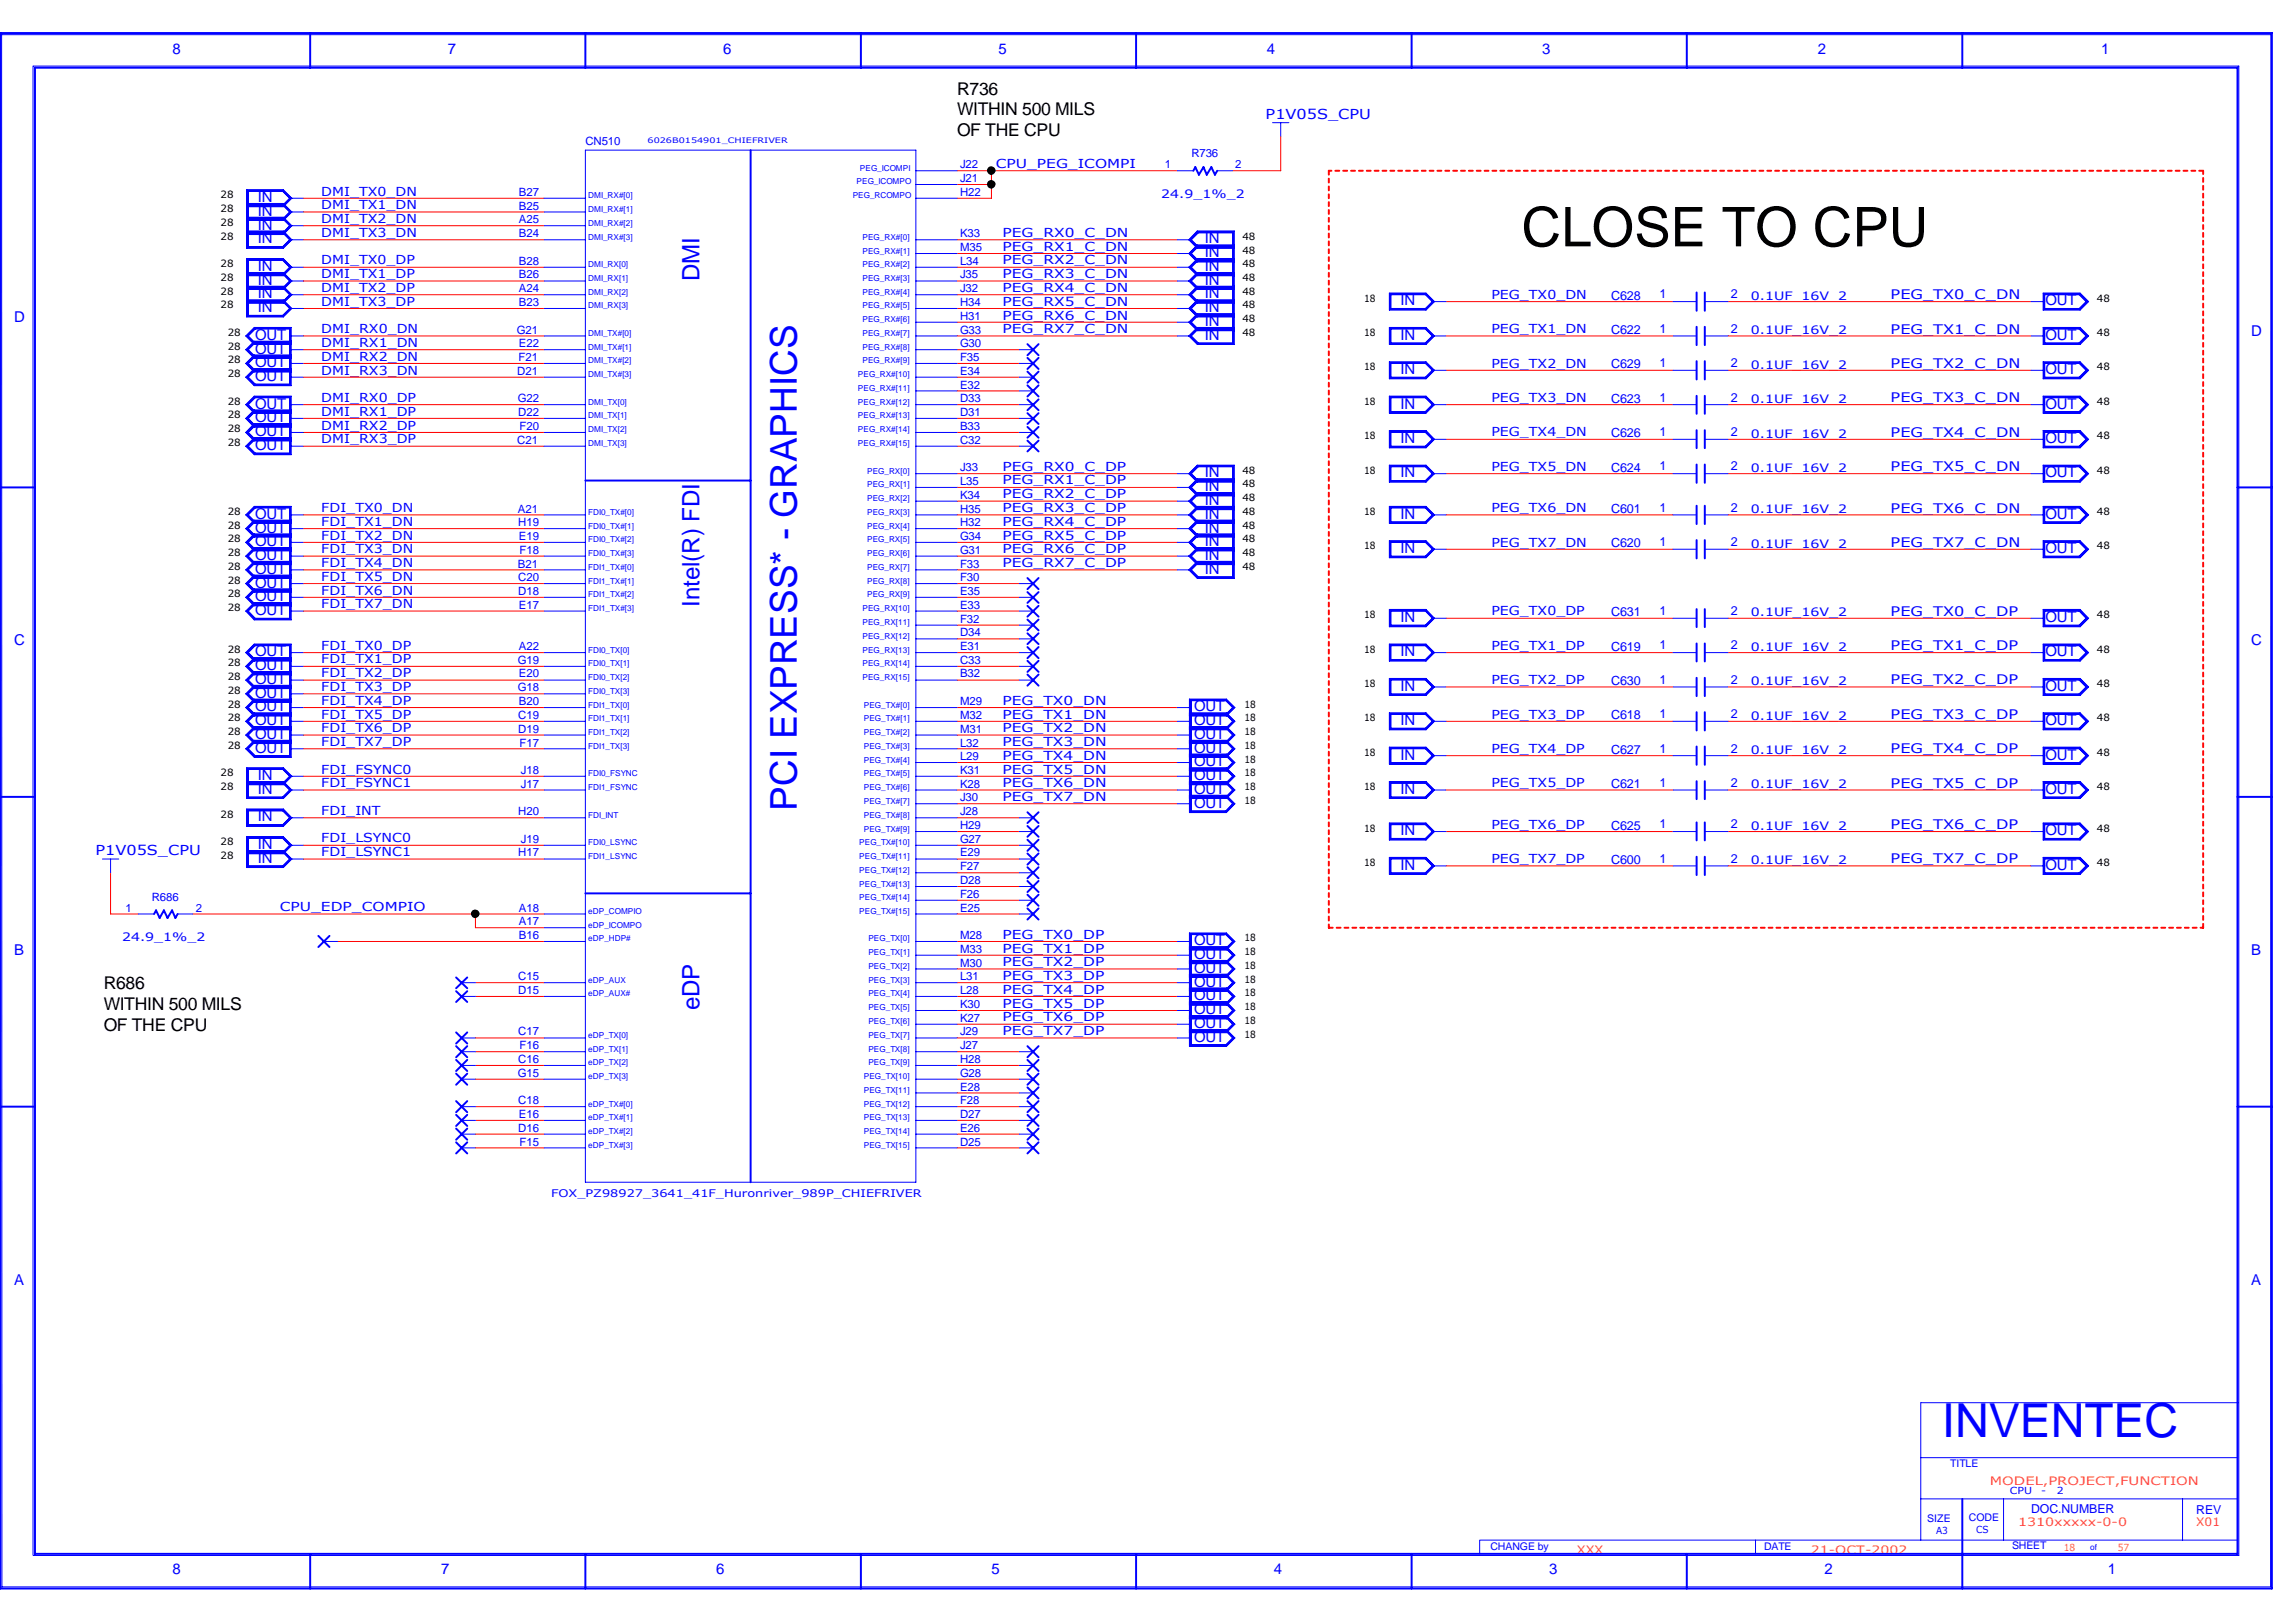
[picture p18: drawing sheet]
<svg xmlns="http://www.w3.org/2000/svg" width="297mm" height="210mm" viewBox="0 0 297 210" stroke-linecap="round" stroke-linejoin="round" font-family="sans-serif">
<defs><g id="words">
<text font-size="7.1" x="196.8" y="31.9">CLOSE TO CPU</text>
<text font-size="6.1" fill="#00f" x="251.2" y="186">INVENTEC</text>
<text font-size="4.8" fill="#00f" x="103.1" y="104.9" transform="rotate(-90 103.1 104.9)">PCI EXPRESS* - GRAPHICS</text>
<g font-size="3.1" fill="#00f">
<text x="90.5" y="36.4" transform="rotate(-90 90.5 36.4)">DMI</text>
<text x="90.5" y="78.5" transform="rotate(-90 90.5 78.5)">Intel(R) FDI</text>
<text x="90.5" y="130.8" transform="rotate(-90 90.5 130.8)">eDP</text>
</g>
<g font-size="2.3">
<text x="123.8" y="17.6">OF THE CPU</text>
<text x="123.8" y="14.9">WITHIN 500 MILS</text>
<text x="123.8" y="12.3">R736</text>
<text x="13.4" y="128">R686</text>
<text x="13.4" y="130.7">WITHIN 500 MILS</text>
<text x="13.4" y="133.4">OF THE CPU</text>
</g>
<g font-size="1.9" fill="#00f">
<text x="22.3" y="6.9">8</text>
<text x="58" y="6.9">7</text>
<text x="93.6" y="6.9">6</text>
<text x="129.2" y="6.9">5</text>
<text x="163.9" y="6.9">4</text>
<text x="199.5" y="6.9">3</text>
<text x="235.2" y="6.9">2</text>
<text x="271.8" y="6.9">1</text>
<text x="33.4" y="29.7">IN</text>
<text x="33.4" y="27.9">IN</text>
<text x="33.4" y="26.2">IN</text>
<text x="33.4" y="35.1">IN</text>
<text x="33.4" y="31.5">IN</text>
<text x="155.9" y="35.1">IN</text>
<text x="155.9" y="33.3">IN</text>
<text x="155.9" y="31.5">IN</text>
<text x="1.8" y="41.7">D</text>
<text x="33.4" y="36.8">IN</text>
<text x="33.4" y="40.4">IN</text>
<text x="33.4" y="38.6">IN</text>
<text x="155.9" y="36.8">IN</text>
<text x="155.9" y="38.6">IN</text>
<text x="155.9" y="40.4">IN</text>
<text x="181.2" y="39.5">IN</text>
<text x="264.6" y="39.5">OUT</text>
<text x="33" y="47.5">OUT</text>
<text x="33" y="45.8">OUT</text>
<text x="33" y="44">OUT</text>
<text x="155.9" y="42.2">IN</text>
<text x="155.9" y="44">IN</text>
<text x="181.2" y="44">IN</text>
<text x="264.6" y="44">OUT</text>
<text x="291.2" y="43.4">D</text>
<text x="33" y="52.9">OUT</text>
<text x="33" y="49.3">OUT</text>
<text x="181.2" y="48.4">IN</text>
<text x="181.2" y="52.9">IN</text>
<text x="264.6" y="48.4">OUT</text>
<text x="264.6" y="52.9">OUT</text>
<text x="33" y="58.2">OUT</text>
<text x="33" y="56.4">OUT</text>
<text x="33" y="54.7">OUT</text>
<text x="181.2" y="57.3">IN</text>
<text x="264.6" y="57.3">OUT</text>
<text x="155.9" y="61.8">IN</text>
<text x="155.9" y="63.5">IN</text>
<text x="155.9" y="65.4">IN</text>
<text x="181.2" y="61.8">IN</text>
<text x="264.6" y="61.8">OUT</text>
<text x="33" y="70.7">OUT</text>
<text x="33" y="68.9">OUT</text>
<text x="33" y="67.1">OUT</text>
<text x="155.9" y="70.7">IN</text>
<text x="155.9" y="68.9">IN</text>
<text x="155.9" y="67.1">IN</text>
<text x="181.2" y="67.1">IN</text>
<text x="181.2" y="71.6">IN</text>
<text x="264.6" y="67.1">OUT</text>
<text x="264.6" y="71.6">OUT</text>
<text x="33" y="74.3">OUT</text>
<text x="33" y="72.5">OUT</text>
<text x="33" y="77.8">OUT</text>
<text x="33" y="76">OUT</text>
<text x="155.9" y="74.3">IN</text>
<text x="155.9" y="72.5">IN</text>
<text x="1.8" y="83.5">C</text>
<text x="33" y="79.6">OUT</text>
<text x="181.2" y="80.5">IN</text>
<text x="264.6" y="80.5">OUT</text>
<text x="291.2" y="83.5">C</text>
<text x="33" y="88.5">OUT</text>
<text x="33" y="86.7">OUT</text>
<text x="33" y="84.9">OUT</text>
<text x="181.2" y="84.9">IN</text>
<text x="181.2" y="89.4">IN</text>
<text x="264.6" y="84.9">OUT</text>
<text x="264.6" y="89.4">OUT</text>
<text x="33" y="95.6">OUT</text>
<text x="33" y="93.9">OUT</text>
<text x="33" y="92.1">OUT</text>
<text x="33" y="90.3">OUT</text>
<text x="154.5" y="95.6">OUT</text>
<text x="154.5" y="93.9">OUT</text>
<text x="154.5" y="92.1">OUT</text>
<text x="181.2" y="93.9">IN</text>
<text x="264.6" y="93.9">OUT</text>
<text x="33" y="97.4">OUT</text>
<text x="33.4" y="101">IN</text>
<text x="154.5" y="99.2">OUT</text>
<text x="154.5" y="101">OUT</text>
<text x="154.5" y="97.4">OUT</text>
<text x="181.2" y="98.3">IN</text>
<text x="264.6" y="98.3">OUT</text>
<text x="33.4" y="106.3">IN</text>
<text x="33.4" y="102.7">IN</text>
<text x="154.5" y="102.7">OUT</text>
<text x="154.5" y="104.5">OUT</text>
<text x="181.2" y="102.7">IN</text>
<text x="264.6" y="102.7">OUT</text>
<text x="33.4" y="111.6">IN</text>
<text x="33.4" y="109.9">IN</text>
<text x="181.2" y="108.1">IN</text>
<text x="181.2" y="112.5">IN</text>
<text x="264.6" y="108.1">OUT</text>
<text x="264.6" y="112.5">OUT</text>
<text x="1.8" y="123.6">B</text>
<text x="154.5" y="125.9">OUT</text>
<text x="154.5" y="124.1">OUT</text>
<text x="154.5" y="122.3">OUT</text>
<text x="291.2" y="123.6">B</text>
<text x="154.5" y="131.2">OUT</text>
<text x="154.5" y="129.5">OUT</text>
<text x="154.5" y="127.7">OUT</text>
<text x="154.5" y="133">OUT</text>
<text x="154.5" y="134.8">OUT</text>
<text x="1.8" y="166.3">A</text>
<text x="291.2" y="166.3">A</text>
<text x="22.3" y="203.7">8</text>
<text x="57.1" y="203.7">7</text>
<text x="92.7" y="203.7">6</text>
<text x="128.3" y="203.7">5</text>
<text x="164.8" y="203.7">4</text>
<text x="200.4" y="203.7">3</text>
<text x="236" y="203.7">2</text>
<text x="272.7" y="203.7">1</text>
</g>
<g font-size="1.8" fill="#00f">
<text x="163.7" y="15.4">P1V05S_CPU</text>
<text x="12.4" y="110.7">P1V05S_CPU</text>
</g>
<g font-size="1.7" fill="#00f">
<text x="244.6" y="38.7">PEG_TX0_C_DN</text>
<text x="244.6" y="47.6">PEG_TX2_C_DN</text>
<text x="244.6" y="43.2">PEG_TX1_C_DN</text>
<text x="244.6" y="52.1">PEG_TX3_C_DN</text>
<text x="244.6" y="56.5">PEG_TX4_C_DN</text>
<text x="244.6" y="61">PEG_TX5_C_DN</text>
<text x="244.6" y="70.8">PEG_TX7_C_DN</text>
<text x="244.6" y="66.3">PEG_TX6_C_DN</text>
<text x="244.6" y="79.7">PEG_TX0_C_DP</text>
<text x="244.6" y="88.6">PEG_TX2_C_DP</text>
<text x="244.6" y="84.1">PEG_TX1_C_DP</text>
<text x="244.6" y="93">PEG_TX3_C_DP</text>
<text x="244.6" y="101.9">PEG_TX5_C_DP</text>
<text x="244.6" y="97.5">PEG_TX4_C_DP</text>
<text x="244.6" y="107.3">PEG_TX6_C_DP</text>
<text x="244.6" y="111.7">PEG_TX7_C_DP</text>
</g>
<g font-size="1.6" fill="#00f">
<text x="128.8" y="21.8">CPU_PEG_ICOMPI</text>
<text x="41.6" y="28.9">DMI_TX2_DN</text>
<text x="41.6" y="27.1">DMI_TX1_DN</text>
<text x="41.6" y="25.3">DMI_TX0_DN</text>
<text x="41.6" y="36">DMI_TX1_DP</text>
<text x="41.6" y="34.2">DMI_TX0_DP</text>
<text x="41.6" y="30.6">DMI_TX3_DN</text>
<text x="129.7" y="36">PEG_RX3_C_DN</text>
<text x="129.7" y="34.2">PEG_RX2_C_DN</text>
<text x="129.7" y="32.4">PEG_RX1_C_DN</text>
<text x="129.7" y="30.6">PEG_RX0_C_DN</text>
<text x="41.6" y="39.5">DMI_TX3_DP</text>
<text x="41.6" y="37.8">DMI_TX2_DP</text>
<text x="129.7" y="41.4">PEG_RX6_C_DN</text>
<text x="129.7" y="37.8">PEG_RX4_C_DN</text>
<text x="129.7" y="39.5">PEG_RX5_C_DN</text>
<text x="193" y="38.7">PEG_TX0_DN</text>
<text x="208.4" y="38.8">C628</text>
<text x="214.7" y="38.6">1</text>
<text x="223.9" y="38.6">2</text>
<text x="41.6" y="46.7">DMI_RX2_DN</text>
<text x="41.6" y="44.9">DMI_RX1_DN</text>
<text x="41.6" y="43.1">DMI_RX0_DN</text>
<text x="129.7" y="43.1">PEG_RX7_C_DN</text>
<text x="193" y="47.6">PEG_TX2_DN</text>
<text x="193" y="43.1">PEG_TX1_DN</text>
<text x="208.4" y="43.2">C622</text>
<text x="208.4" y="47.7">C629</text>
<text x="214.7" y="43.1">1</text>
<text x="214.7" y="47.5">1</text>
<text x="223.9" y="43.1">2</text>
<text x="223.9" y="47.5">2</text>
<text x="41.6" y="53.8">DMI_RX1_DP</text>
<text x="41.6" y="52">DMI_RX0_DP</text>
<text x="41.6" y="48.5">DMI_RX3_DN</text>
<text x="193" y="52">PEG_TX3_DN</text>
<text x="208.4" y="52.1">C623</text>
<text x="214.7" y="52">1</text>
<text x="223.9" y="52">2</text>
<text x="41.6" y="55.6">DMI_RX2_DP</text>
<text x="41.6" y="57.4">DMI_RX3_DP</text>
<text x="193" y="56.5">PEG_TX4_DN</text>
<text x="208.4" y="56.6">C626</text>
<text x="214.7" y="56.4">1</text>
<text x="223.9" y="56.4">2</text>
<text x="129.7" y="60.9">PEG_RX0_C_DP</text>
<text x="129.7" y="62.7">PEG_RX1_C_DP</text>
<text x="129.7" y="64.5">PEG_RX2_C_DP</text>
<text x="193" y="60.9">PEG_TX5_DN</text>
<text x="208.4" y="61">C624</text>
<text x="214.7" y="60.9">1</text>
<text x="223.9" y="60.9">2</text>
<text x="41.6" y="69.8">FDI_TX2_DN</text>
<text x="41.6" y="71.6">FDI_TX3_DN</text>
<text x="41.6" y="68.1">FDI_TX1_DN</text>
<text x="41.6" y="66.3">FDI_TX0_DN</text>
<text x="129.7" y="71.6">PEG_RX6_C_DP</text>
<text x="129.7" y="69.8">PEG_RX5_C_DP</text>
<text x="129.7" y="68.1">PEG_RX4_C_DP</text>
<text x="129.7" y="66.3">PEG_RX3_C_DP</text>
<text x="193" y="70.7">PEG_TX7_DN</text>
<text x="193" y="66.3">PEG_TX6_DN</text>
<text x="208.4" y="66.4">C601</text>
<text x="208.4" y="70.8">C620</text>
<text x="214.7" y="66.3">1</text>
<text x="214.7" y="70.7">1</text>
<text x="223.9" y="66.3">2</text>
<text x="223.9" y="70.7">2</text>
<text x="41.6" y="77">FDI_TX6_DN</text>
<text x="41.6" y="73.4">FDI_TX4_DN</text>
<text x="41.6" y="75.2">FDI_TX5_DN</text>
<text x="129.7" y="73.4">PEG_RX7_C_DP</text>
<text x="41.6" y="78.7">FDI_TX7_DN</text>
<text x="193" y="79.6">PEG_TX0_DP</text>
<text x="208.4" y="79.7">C631</text>
<text x="214.7" y="79.6">1</text>
<text x="223.9" y="79.6">2</text>
<text x="41.6" y="89.4">FDI_TX3_DP</text>
<text x="41.6" y="87.6">FDI_TX2_DP</text>
<text x="41.6" y="85.9">FDI_TX1_DP</text>
<text x="41.6" y="84.1">FDI_TX0_DP</text>
<text x="193" y="88.5">PEG_TX2_DP</text>
<text x="193" y="84.1">PEG_TX1_DP</text>
<text x="208.4" y="84.2">C619</text>
<text x="208.4" y="88.6">C630</text>
<text x="214.7" y="84">1</text>
<text x="214.7" y="88.5">1</text>
<text x="223.9" y="84">2</text>
<text x="223.9" y="88.5">2</text>
<text x="41.6" y="91.2">FDI_TX4_DP</text>
<text x="41.6" y="94.8">FDI_TX6_DP</text>
<text x="41.6" y="93">FDI_TX5_DP</text>
<text x="129.7" y="91.2">PEG_TX0_DN</text>
<text x="129.7" y="94.8">PEG_TX2_DN</text>
<text x="129.7" y="93">PEG_TX1_DN</text>
<text x="193" y="93">PEG_TX3_DP</text>
<text x="208.4" y="93.1">C618</text>
<text x="214.7" y="93">1</text>
<text x="223.9" y="93">2</text>
<text x="41.6" y="101.9">FDI_FSYNC1</text>
<text x="41.6" y="100.1">FDI_FSYNC0</text>
<text x="41.6" y="96.6">FDI_TX7_DP</text>
<text x="129.7" y="98.3">PEG_TX4_DN</text>
<text x="129.7" y="100.1">PEG_TX5_DN</text>
<text x="129.7" y="96.6">PEG_TX3_DN</text>
<text x="129.7" y="101.9">PEG_TX6_DN</text>
<text x="193" y="101.9">PEG_TX5_DP</text>
<text x="193" y="97.5">PEG_TX4_DP</text>
<text x="208.4" y="97.5">C627</text>
<text x="208.4" y="102">C621</text>
<text x="214.7" y="97.4">1</text>
<text x="214.7" y="101.9">1</text>
<text x="223.9" y="97.4">2</text>
<text x="223.9" y="101.9">2</text>
<text x="41.6" y="105.5">FDI_INT</text>
<text x="129.7" y="103.7">PEG_TX7_DN</text>
<text x="193" y="107.2">PEG_TX6_DP</text>
<text x="208.4" y="107.4">C625</text>
<text x="214.7" y="107.2">1</text>
<text x="223.9" y="107.2">2</text>
<text x="41.6" y="110.8">FDI_LSYNC1</text>
<text x="41.6" y="109">FDI_LSYNC0</text>
<text x="193" y="111.7">PEG_TX7_DP</text>
<text x="208.4" y="111.8">C600</text>
<text x="214.7" y="111.6">1</text>
<text x="223.9" y="111.6">2</text>
<text x="36.2" y="117.9">CPU_EDP_COMPIO</text>
<text x="129.7" y="121.5">PEG_TX0_DP</text>
<text x="129.7" y="123.3">PEG_TX1_DP</text>
<text x="129.7" y="125.1">PEG_TX2_DP</text>
<text x="129.7" y="126.8">PEG_TX3_DP</text>
<text x="129.7" y="128.6">PEG_TX4_DP</text>
<text x="129.7" y="130.4">PEG_TX5_DP</text>
<text x="129.7" y="132.2">PEG_TX6_DP</text>
<text x="129.7" y="133.9">PEG_TX7_DP</text>
<text x="262.8" y="195.8">DOC.NUMBER</text>
<text x="284.1" y="195.9">REV</text>
</g>
<g font-size="1.5" fill="#00f">
<text x="75.7" y="18.8">CN510</text>
<text x="124.2" y="23.6">J21</text>
<text x="124.2" y="21.8">J22</text>
<text x="150.7" y="21.8">1</text>
<text x="154.1" y="20.4">R736</text>
<text x="159.8" y="21.8">2</text>
<text x="67.1" y="28.9">A25</text>
<text x="67.1" y="27.1">B25</text>
<text x="67.1" y="25.4">B27</text>
<text x="124.2" y="25.4">H22</text>
<text x="150.2" y="25.7">24.9_1%_2</text>
<text x="67.1" y="34.2">B28</text>
<text x="67.1" y="30.7">B24</text>
<text x="124.2" y="34.2">L34</text>
<text x="124.2" y="32.5">M35</text>
<text x="124.2" y="30.7">K33</text>
<text x="67.1" y="39.6">B23</text>
<text x="67.1" y="37.8">A24</text>
<text x="67.1" y="36">B26</text>
<text x="124.2" y="41.4">H31</text>
<text x="124.2" y="39.6">H34</text>
<text x="124.2" y="37.8">J32</text>
<text x="124.2" y="36">J35</text>
<text x="226.5" y="38.8">0.1UF_16V_2</text>
<text x="66.9" y="43.2">G21</text>
<text x="67.1" y="46.7">F21</text>
<text x="67.1" y="45">E22</text>
<text x="124.2" y="46.7">F35</text>
<text x="124.2" y="45">G30</text>
<text x="124.2" y="43.2">G33</text>
<text x="226.5" y="43.3">0.1UF_16V_2</text>
<text x="226.5" y="47.7">0.1UF_16V_2</text>
<text x="66.9" y="48.5">D21</text>
<text x="67" y="52.1">G22</text>
<text x="67.1" y="53.8">D22</text>
<text x="124.2" y="53.8">D31</text>
<text x="124.2" y="52.1">D33</text>
<text x="124.2" y="50.3">E32</text>
<text x="124.2" y="48.5">E34</text>
<text x="226.5" y="52.2">0.1UF_16V_2</text>
<text x="66.9" y="57.4">C21</text>
<text x="67.2" y="55.6">F20</text>
<text x="124.2" y="57.4">C32</text>
<text x="124.2" y="55.6">B33</text>
<text x="226.5" y="56.6">0.1UF_16V_2</text>
<text x="124.2" y="64.5">K34</text>
<text x="124.2" y="62.7">L35</text>
<text x="124.2" y="61">J33</text>
<text x="226.5" y="61.1">0.1UF_16V_2</text>
<text x="67" y="66.3">A21</text>
<text x="67.1" y="68.1">H19</text>
<text x="67.1" y="69.9">E19</text>
<text x="67.2" y="71.7">F18</text>
<text x="124.2" y="71.7">G31</text>
<text x="124.2" y="69.9">G34</text>
<text x="124.2" y="68.1">H32</text>
<text x="124.2" y="66.3">H35</text>
<text x="226.5" y="66.4">0.1UF_16V_2</text>
<text x="226.5" y="70.9">0.1UF_16V_2</text>
<text x="67" y="73.4">B21</text>
<text x="67.1" y="77">D18</text>
<text x="67.1" y="75.2">C20</text>
<text x="124.2" y="77">E35</text>
<text x="124.2" y="75.2">F30</text>
<text x="124.2" y="73.4">F33</text>
<text x="67.1" y="78.8">E17</text>
<text x="124.2" y="82.3">D34</text>
<text x="124.2" y="80.6">F32</text>
<text x="124.2" y="78.8">E33</text>
<text x="226.5" y="79.8">0.1UF_16V_2</text>
<text x="67" y="89.5">G18</text>
<text x="67" y="85.9">G19</text>
<text x="67.1" y="87.7">E20</text>
<text x="67.1" y="84.1">A22</text>
<text x="124.2" y="87.7">B32</text>
<text x="124.2" y="85.9">C33</text>
<text x="124.2" y="84.1">E31</text>
<text x="226.5" y="84.2">0.1UF_16V_2</text>
<text x="226.5" y="88.7">0.1UF_16V_2</text>
<text x="67.1" y="94.8">D19</text>
<text x="67.1" y="93">C19</text>
<text x="67.1" y="91.3">B20</text>
<text x="124.2" y="94.8">M31</text>
<text x="124.2" y="93">M32</text>
<text x="124.2" y="91.3">M29</text>
<text x="226.5" y="93.1">0.1UF_16V_2</text>
<text x="67.2" y="96.6">F17</text>
<text x="67.4" y="101.9">J17</text>
<text x="67.4" y="100.2">J18</text>
<text x="124.2" y="101.9">K28</text>
<text x="124.2" y="100.2">K31</text>
<text x="124.2" y="98.4">L29</text>
<text x="124.2" y="96.6">L32</text>
<text x="226.5" y="97.6">0.1UF_16V_2</text>
<text x="67.1" y="105.5">H20</text>
<text x="124.2" y="107.3">H29</text>
<text x="124.2" y="105.5">J28</text>
<text x="124.2" y="103.7">J30</text>
<text x="226.5" y="102">0.1UF_16V_2</text>
<text x="226.5" y="107.4">0.1UF_16V_2</text>
<text x="67.1" y="110.8">H17</text>
<text x="67.4" y="109.1">J19</text>
<text x="124.2" y="112.6">F27</text>
<text x="124.2" y="110.8">E29</text>
<text x="124.2" y="109.1">G27</text>
<text x="226.5" y="111.8">0.1UF_16V_2</text>
<text x="16.3" y="118">1</text>
<text x="19.6" y="116.5">R686</text>
<text x="25.4" y="118">2</text>
<text x="67.1" y="119.8">A17</text>
<text x="67.1" y="118">A18</text>
<text x="124.2" y="118">E25</text>
<text x="124.2" y="116.2">F26</text>
<text x="124.2" y="114.4">D28</text>
<text x="15.8" y="121.8">24.9_1%_2</text>
<text x="67.1" y="121.5">B16</text>
<text x="124.2" y="125.1">M30</text>
<text x="124.2" y="123.3">M33</text>
<text x="124.2" y="121.5">M28</text>
<text x="67.1" y="128.7">D15</text>
<text x="67.1" y="126.9">C15</text>
<text x="124.2" y="130.4">K30</text>
<text x="124.2" y="128.7">L28</text>
<text x="124.2" y="126.9">L31</text>
<text x="67.1" y="137.5">C16</text>
<text x="67.1" y="134">C17</text>
<text x="67.2" y="135.8">F16</text>
<text x="124.2" y="137.5">H28</text>
<text x="124.2" y="135.8">J27</text>
<text x="124.2" y="134">J29</text>
<text x="124.2" y="132.2">K27</text>
<text x="67" y="139.3">G15</text>
<text x="67.1" y="142.9">C18</text>
<text x="124.2" y="142.9">F28</text>
<text x="124.2" y="141.1">E28</text>
<text x="124.2" y="139.3">G28</text>
<text x="67.1" y="146.5">D16</text>
<text x="67.1" y="144.7">E16</text>
<text x="67.2" y="148.3">F15</text>
<text x="124.2" y="148.3">D25</text>
<text x="124.2" y="146.5">E26</text>
<text x="124.2" y="144.7">D27</text>
</g>
<g font-size="1.5" fill="#ff8c00">
<text x="257.4" y="192.2">MODEL,PROJECT,FUNCTION</text>
<text x="261.1" y="197.5">1310xxxxx-0-0</text>
<text x="284.1" y="197.5">X01</text>
<text x="204" y="201.1">XXX</text>
<text x="234.3" y="201.1">21-OCT-2002</text>
</g>
<g font-size="1.4" fill="#00f">
<text x="71.3" y="154.9">FOX_PZ98927_3641_41F_Huronriver_989P_CHIEFRIVER</text>
<text x="252.3" y="189.9">TITLE</text>
<text x="249.3" y="197">SIZE</text>
<text x="254.7" y="196.8">CODE</text>
<text x="192.8" y="200.6">CHANGE by</text>
<text x="228.2" y="200.6">DATE</text>
<text x="260.3" y="200.4">SHEET</text>
</g>
<g font-size="1.3">
<text x="28.5" y="29.2">28</text>
<text x="28.5" y="27.4">28</text>
<text x="28.5" y="25.7">28</text>
<text x="28.5" y="34.6">28</text>
<text x="28.5" y="31">28</text>
<text x="160.7" y="34.6">48</text>
<text x="160.7" y="32.8">48</text>
<text x="160.7" y="31">48</text>
<text x="28.5" y="39.9">28</text>
<text x="28.5" y="38.1">28</text>
<text x="28.5" y="36.4">28</text>
<text x="160.7" y="41.7">48</text>
<text x="160.7" y="38.1">48</text>
<text x="160.7" y="39.9">48</text>
<text x="160.7" y="36.4">48</text>
<text x="176.5" y="39">18</text>
<text x="271.3" y="39">48</text>
<text x="29.5" y="47">28</text>
<text x="29.5" y="45.3">28</text>
<text x="29.5" y="43.5">28</text>
<text x="160.7" y="43.5">48</text>
<text x="176.5" y="47.9">18</text>
<text x="176.5" y="43.5">18</text>
<text x="271.3" y="47.9">48</text>
<text x="271.3" y="43.5">48</text>
<text x="29.5" y="52.4">28</text>
<text x="29.5" y="48.8">28</text>
<text x="176.5" y="52.4">18</text>
<text x="271.3" y="52.4">48</text>
<text x="29.5" y="57.7">28</text>
<text x="29.5" y="56">28</text>
<text x="29.5" y="54.1">28</text>
<text x="176.5" y="56.9">18</text>
<text x="271.3" y="56.9">48</text>
<text x="160.7" y="61.3">48</text>
<text x="160.7" y="63.1">48</text>
<text x="160.7" y="64.9">48</text>
<text x="176.5" y="61.3">18</text>
<text x="271.3" y="61.3">48</text>
<text x="29.5" y="70.2">28</text>
<text x="29.5" y="72">28</text>
<text x="29.5" y="68.4">28</text>
<text x="29.5" y="66.6">28</text>
<text x="160.7" y="72">48</text>
<text x="160.7" y="70.2">48</text>
<text x="160.7" y="68.4">48</text>
<text x="160.7" y="66.6">48</text>
<text x="176.5" y="71.1">18</text>
<text x="176.5" y="66.6">18</text>
<text x="271.3" y="71.1">48</text>
<text x="271.3" y="66.6">48</text>
<text x="29.5" y="77.3">28</text>
<text x="29.5" y="75.5">28</text>
<text x="29.5" y="73.7">28</text>
<text x="160.7" y="73.7">48</text>
<text x="29.5" y="79.1">28</text>
<text x="176.5" y="80">18</text>
<text x="271.3" y="80">48</text>
<text x="29.5" y="89.8">28</text>
<text x="29.5" y="88">28</text>
<text x="29.5" y="86.2">28</text>
<text x="29.5" y="84.5">28</text>
<text x="176.5" y="84.5">18</text>
<text x="176.5" y="88.9">18</text>
<text x="271.3" y="88.9">48</text>
<text x="271.3" y="84.5">48</text>
<text x="29.5" y="95.1">28</text>
<text x="29.5" y="93.3">28</text>
<text x="29.5" y="91.6">28</text>
<text x="161" y="93.3">18</text>
<text x="161" y="95.1">18</text>
<text x="161" y="91.6">18</text>
<text x="176.5" y="93.3">18</text>
<text x="271.3" y="93.3">48</text>
<text x="28.5" y="100.5">28</text>
<text x="29.5" y="96.9">28</text>
<text x="161" y="96.9">18</text>
<text x="161" y="100.5">18</text>
<text x="161" y="98.7">18</text>
<text x="176.5" y="97.8">18</text>
<text x="271.3" y="97.8">48</text>
<text x="28.5" y="105.8">28</text>
<text x="28.5" y="102.2">28</text>
<text x="161" y="104">18</text>
<text x="161" y="102.2">18</text>
<text x="176.5" y="107.6">18</text>
<text x="176.5" y="102.2">18</text>
<text x="271.3" y="107.6">48</text>
<text x="271.3" y="102.2">48</text>
<text x="28.5" y="111.2">28</text>
<text x="28.5" y="109.4">28</text>
<text x="176.5" y="112.1">18</text>
<text x="271.3" y="112.1">48</text>
<text x="161" y="125.4">18</text>
<text x="161" y="123.6">18</text>
<text x="161" y="121.8">18</text>
<text x="161" y="130.8">18</text>
<text x="161" y="128.9">18</text>
<text x="161" y="127.2">18</text>
<text x="161" y="132.5">18</text>
<text x="161" y="134.3">18</text>
</g>
<g font-size="1.3" fill="#00f">
<text x="260" y="193.4">CPU</text>
<text x="264.1" y="193.4">-</text>
<text x="266.1" y="193.4">2</text>
<text x="250.5" y="198.5">A3</text>
<text x="255.6" y="198.4">CS</text>
</g>
<g font-size="1.3" fill="#ff8c00">
<text x="267" y="200.7">18</text>
<text x="274" y="200.7">57</text>
</g>
<g font-size="1.1" fill="#00f">
<text x="110.8" y="23.9">PEG_ICOMPO</text>
<text x="111.2" y="22.1">PEG_ICOMPI</text>
<text x="76.1" y="29.2">DMI_RX#[2]</text>
<text x="76.1" y="27.4">DMI_RX#[1]</text>
<text x="76.1" y="25.7">DMI_RX#[0]</text>
<text x="110.3" y="25.7">PEG_RCOMPO</text>
<text x="76.1" y="34.6">DMI_RX[0]</text>
<text x="76.1" y="31">DMI_RX#[3]</text>
<text x="111.6" y="34.6">PEG_RX#[2]</text>
<text x="111.6" y="32.8">PEG_RX#[1]</text>
<text x="111.6" y="31">PEG_RX#[0]</text>
<text x="76.1" y="39.9">DMI_RX[3]</text>
<text x="76.1" y="38.1">DMI_RX[2]</text>
<text x="76.1" y="36.4">DMI_RX[1]</text>
<text x="111.6" y="41.7">PEG_RX#[6]</text>
<text x="111.6" y="39.9">PEG_RX#[5]</text>
<text x="111.6" y="38.1">PEG_RX#[4]</text>
<text x="111.6" y="36.4">PEG_RX#[3]</text>
<text x="76.1" y="47">DMI_TX#[2]</text>
<text x="76.1" y="45.3">DMI_TX#[1]</text>
<text x="76.1" y="43.5">DMI_TX#[0]</text>
<text x="111.6" y="47">PEG_RX#[9]</text>
<text x="111.6" y="45.3">PEG_RX#[8]</text>
<text x="111.6" y="43.5">PEG_RX#[7]</text>
<text x="76.1" y="52.4">DMI_TX[0]</text>
<text x="76.1" y="48.8">DMI_TX#[3]</text>
<text x="111" y="52.4">PEG_RX#[12]</text>
<text x="111" y="50.6">PEG_RX#[11]</text>
<text x="111" y="48.8">PEG_RX#[10]</text>
<text x="76.1" y="56">DMI_TX[2]</text>
<text x="76.1" y="57.7">DMI_TX[3]</text>
<text x="76.1" y="54.1">DMI_TX[1]</text>
<text x="111" y="57.7">PEG_RX#[15]</text>
<text x="111" y="56">PEG_RX#[14]</text>
<text x="111" y="54.1">PEG_RX#[13]</text>
<text x="112.2" y="64.9">PEG_RX[2]</text>
<text x="112.2" y="63.1">PEG_RX[1]</text>
<text x="112.2" y="61.3">PEG_RX[0]</text>
<text x="76.1" y="72">FDI0_TX#[3]</text>
<text x="76.1" y="70.2">FDI0_TX#[2]</text>
<text x="76.1" y="68.4">FDI0_TX#[1]</text>
<text x="76.1" y="66.6">FDI0_TX#[0]</text>
<text x="112.2" y="72">PEG_RX[6]</text>
<text x="112.2" y="70.2">PEG_RX[5]</text>
<text x="112.2" y="68.4">PEG_RX[4]</text>
<text x="112.2" y="66.6">PEG_RX[3]</text>
<text x="76.1" y="77.3">FDI1_TX#[2]</text>
<text x="76.1" y="75.5">FDI1_TX#[1]</text>
<text x="76.1" y="73.7">FDI1_TX#[0]</text>
<text x="112.2" y="77.3">PEG_RX[9]</text>
<text x="112.2" y="75.5">PEG_RX[8]</text>
<text x="112.2" y="73.7">PEG_RX[7]</text>
<text x="76.1" y="79.1">FDI1_TX#[3]</text>
<text x="111.6" y="82.7">PEG_RX[12]</text>
<text x="111.6" y="80.9">PEG_RX[11]</text>
<text x="111.6" y="79.1">PEG_RX[10]</text>
<text x="76.1" y="89.8">FDI0_TX[3]</text>
<text x="76.1" y="88">FDI0_TX[2]</text>
<text x="76.1" y="86.2">FDI0_TX[1]</text>
<text x="76.1" y="84.5">FDI0_TX[0]</text>
<text x="111.6" y="88">PEG_RX[15]</text>
<text x="111.6" y="86.2">PEG_RX[14]</text>
<text x="111.6" y="84.5">PEG_RX[13]</text>
<text x="76.1" y="95.1">FDI1_TX[2]</text>
<text x="76.1" y="93.3">FDI1_TX[1]</text>
<text x="76.1" y="91.6">FDI1_TX[0]</text>
<text x="111.8" y="95.1">PEG_TX#[2]</text>
<text x="111.8" y="93.3">PEG_TX#[1]</text>
<text x="111.8" y="91.6">PEG_TX#[0]</text>
<text x="76.1" y="100.5">FDI0_FSYNC</text>
<text x="76.1" y="96.9">FDI1_TX[3]</text>
<text x="111.8" y="100.5">PEG_TX#[5]</text>
<text x="111.8" y="98.7">PEG_TX#[4]</text>
<text x="111.8" y="96.9">PEG_TX#[3]</text>
<text x="76.1" y="105.8">FDI_INT</text>
<text x="76.1" y="102.2">FDI1_FSYNC</text>
<text x="111.8" y="107.6">PEG_TX#[9]</text>
<text x="111.8" y="105.8">PEG_TX#[8]</text>
<text x="111.8" y="104">PEG_TX#[7]</text>
<text x="111.8" y="102.2">PEG_TX#[6]</text>
<text x="76.1" y="111.2">FDI1_LSYNC</text>
<text x="76.1" y="109.4">FDI0_LSYNC</text>
<text x="111.2" y="112.9">PEG_TX#[12]</text>
<text x="111.2" y="111.2">PEG_TX#[11]</text>
<text x="111.2" y="109.4">PEG_TX#[10]</text>
<text x="76.1" y="118.3">eDP_COMPIO</text>
<text x="111.2" y="118.3">PEG_TX#[15]</text>
<text x="111.2" y="116.5">PEG_TX#[14]</text>
<text x="111.2" y="114.7">PEG_TX#[13]</text>
<text x="76.1" y="120.1">eDP_ICOMPO</text>
<text x="76.1" y="121.8">eDP_HDP#</text>
<text x="112.3" y="125.4">PEG_TX[2]</text>
<text x="112.3" y="123.6">PEG_TX[1]</text>
<text x="112.3" y="121.8">PEG_TX[0]</text>
<text x="76.1" y="128.9">eDP_AUX#</text>
<text x="76.1" y="127.2">eDP_AUX</text>
<text x="112.3" y="130.8">PEG_TX[5]</text>
<text x="112.3" y="128.9">PEG_TX[4]</text>
<text x="112.3" y="127.2">PEG_TX[3]</text>
<text x="76.1" y="137.9">eDP_TX[2]</text>
<text x="76.1" y="136.1">eDP_TX[1]</text>
<text x="76.1" y="134.3">eDP_TX[0]</text>
<text x="112.3" y="137.9">PEG_TX[9]</text>
<text x="112.3" y="136.1">PEG_TX[8]</text>
<text x="112.3" y="134.3">PEG_TX[7]</text>
<text x="112.3" y="132.5">PEG_TX[6]</text>
<text x="76.1" y="143.2">eDP_TX#[0]</text>
<text x="76.1" y="139.7">eDP_TX[3]</text>
<text x="111.8" y="143.2">PEG_TX[12]</text>
<text x="111.8" y="141.4">PEG_TX[11]</text>
<text x="111.8" y="139.7">PEG_TX[10]</text>
<text x="76.1" y="148.5">eDP_TX#[3]</text>
<text x="76.1" y="146.8">eDP_TX#[2]</text>
<text x="76.1" y="145">eDP_TX#[1]</text>
<text x="111.8" y="148.5">PEG_TX[15]</text>
<text x="111.8" y="146.8">PEG_TX[14]</text>
<text x="111.8" y="145">PEG_TX[13]</text>
<text x="270.4" y="200.6">of</text>
</g>
<text font-size="1" fill="#00f" x="83.8" y="18.5">6026B0154901_CHIEFRIVER</text>
</g></defs>
<path d="M171.9 22.1v98M285 22.1h-113.1M171.9 120.1h113.1M285 120.1v-98" fill="none" stroke="#f00" stroke-width=".25" stroke-dasharray=".5 .5"/>
<g fill="none" stroke="#f00" stroke-width=".13">
<path d="M165.7 17.7v4.4h-6.2M39.2 25.7h31.2M39.2 39.9h31.2M39.2 38.1h31.2M39.2 36.4h31.2M39.2 34.6h31.2M39.2 29.2h31.2M39.2 31h31.2M39.2 27.4h31.2M123.8 23.9h4.5M123.8 22.1h28.5M123.8 39.9h28.5"/>
<path d="M123.8 38.1h28.5M123.8 36.4h28.5M123.8 34.6h28.5M123.8 31h28.5M123.8 32.8h28.5M128.3 22.1v3.6h-4.5M187.1 39h29.3M223.6 39h39.2M39.2 57.7h31.2M39.2 56h31.2M39.2 54.1h31.2M39.2 52.4h31.2"/>
<path d="M39.2 47h31.2M39.2 48.8h31.2M39.2 45.3h31.2M39.2 43.5h31.2M123.8 57.7h8.1M123.8 56h8.1M123.8 54.1h8.1M123.8 52.4h8.1M123.8 47h8.1M123.8 48.8h8.1M123.8 45.3h8.1M123.8 43.5h28.5"/>
<path d="M123.8 41.7h28.5M123.8 50.6h8.1M187.1 52.4h29.3M187.1 43.5h29.3M187.1 56.9h29.3M187.1 47.9h29.3M223.6 52.4h39.2M223.6 43.5h39.2M223.6 56.9h39.2M223.6 47.9h39.2M39.2 79.1h31.2M39.2 77.3h31.2"/>
<path d="M39.2 73.7h31.2M39.2 75.5h31.2M39.2 70.2h31.2M39.2 72h31.2M39.2 68.4h31.2M39.2 66.6h31.2M123.8 79.1h8.1M123.8 77.3h8.1M123.8 73.7h28.5M123.8 75.5h8.1M123.8 70.2h28.5M123.8 72h28.5"/>
<path d="M123.8 68.4h28.5M123.8 66.6h28.5M123.8 61.3h28.5M123.8 63.1h28.5M123.8 64.9h28.5M187.1 66.6h29.3M187.1 61.3h29.3M187.1 71.1h29.3M223.6 66.6h39.2M223.6 61.3h39.2M223.6 71.1h39.2M39.2 96.9h31.2"/>
<path d="M39.2 95.1h31.2M39.2 93.3h31.2M39.2 91.6h31.2M39.2 89.8h31.2M39.2 88h31.2M39.2 86.2h31.2M39.2 84.5h31.2M123.8 96.9h28.5M123.8 95.1h28.5M123.8 93.3h28.5M123.8 91.6h28.5M123.8 88h8.1"/>
<path d="M123.8 86.2h8.1M123.8 84.5h8.1M123.8 98.7h28.5M123.8 82.7h8.1M123.8 80.9h8.1M187.1 93.3h29.3M187.1 84.5h29.3M187.1 97.8h29.3M187.1 88.9h29.3M187.1 80h29.3M223.6 93.3h39.2M223.6 84.5h39.2"/>
<path d="M223.6 97.8h39.2M223.6 88.9h39.2M223.6 80h39.2M14.3 112.9v5.4h3.6M25 118.3h45.4M39.2 111.2h31.2M39.2 109.4h31.2M39.2 105.8h31.2M39.2 102.2h31.2M39.2 100.5h31.2M61.5 118.3v1.8h8.9M123.8 118.3h8.1"/>
<path d="M123.8 111.2h8.1M123.8 109.4h8.1M123.8 105.8h8.1M123.8 102.2h28.5M123.8 100.5h28.5M123.8 104h28.5M123.8 107.6h8.1M123.8 114.7h8.1M123.8 116.5h8.1M123.8 112.9h8.1M187.1 102.2h29.3M187.1 112.1h29.3"/>
<path d="M187.1 107.6h29.3M223.6 102.2h39.2M223.6 112.1h39.2M223.6 107.6h39.2M43.7 121.8h26.7M61.5 128.9h8.9M61.5 134.3h8.9M61.5 127.2h8.9M61.5 139.7h8.9M61.5 137.9h8.9M61.5 136.1h8.9M123.8 132.5h28.5"/>
<path d="M123.8 130.8h28.5M123.8 128.9h28.5M123.8 134.3h28.5M123.8 127.2h28.5M123.8 125.4h28.5M123.8 123.6h28.5M123.8 121.8h28.5M123.8 139.7h8.1M123.8 137.9h8.1M123.8 136.1h8.1M61.5 146.8h8.9M61.5 148.5h8.9"/>
<path d="M61.5 145h8.9M61.5 143.2h8.9M123.8 146.8h8.1M123.8 148.5h8.1M123.8 145h8.1M123.8 143.2h8.1M123.8 141.4h8.1"/>
</g>
<g fill="none" stroke="#00f" stroke-width=".13">
<path d="M.2 4.4l.1 201M.3 4.5h293.4M4.3 8.6v192.7M4.3 8.6h285.3v192.7h-285.3M75.7 19.4h42.8v133.6h-42.8zM164.6 15.9h2.1M165.7 15.9v1.8M293.8 4.5l-.1 200.9h-293.4M31.9 35.7h4.8l1.1-1.1-1.1-1.1h-4.8v7.5h4.8l1.1-1.1-1.1-1.1h-4.8M31.9 37h4.8l1.1 1.1-1.1 1.1h-4.8M31.9 26.8h4.8l1.1-1.1-1.1-1.1h-4.8v7.5h4.8l1.1-1.1-1.1-1.1h-4.8M31.9 35.3h4.8l1.1 1.1-1.1 1.1h-4.8"/>
<path d="M31.9 26.3h4.8l1.1 1.1-1.1 1.1h-4.8M31.9 28.1h4.8l1.1 1.1-1.1 1.2h-4.8M32 35.6h4.6l1.1-1-1.1-1.1h-4.6v7.4h4.6l1.1-1-1.1-1h-4.6M32 37.1h4.6l1.1 1-1.1 1.1h-4.6M32 26.7h4.6l1.1-1-1.1-1.1h-4.6v7.4h4.6l1.1-1-1.1-1h-4.6M32 35.3h4.6l1.1 1.1-1.1 1h-4.6M32 26.4h4.6l1.1 1-1.1 1.1h-4.6M32 28.2h4.6l1.1 1-1.1 1.1h-4.6M32 35.5h4.6l.9-.9-.9-1h-4.6v7.3h4.6l.9-1-.9-1h-4.6M32 37.2h4.6l.9 .9-.9 1h-4.6M32 26.6h4.6l.9-.9-.9-1h-4.6v7.3h4.6l.9-1-.9-.9h-4.6M32 35.4h4.6l.9 1-.9 .9h-4.6"/>
<path d="M32 26.5h4.6l.9 .9-.9 1h-4.6M32 28.3h4.6l.9 .9-.9 1h-4.6M32.1 39h4.5M32.1 37.3h4.5M32.1 30.1h4.5M32.1 35.5h4.5M32.1 26.5h4.5M32.1 28.3h4.5M36.6 26.5l.9 .9M36.6 30.1l.9 .9M36.6 28.3l.9 .9M36.6 37.3l.9 .8"/>
<path d="M36.6 39l.9 .9M36.6 35.5l.9 .9M37.5 25.7h1.7M37.5 27.4h1.7M37.5 29.2h1.7M37.5 31h1.7M37.5 34.6h1.7M37.5 36.4h1.7M37.5 38.1h1.7M37.5 39.9h1.7M37.5 34.6l-.9-.9h-4.5v7.1h4.5l.9-.9M37.5 25.7l-.9-.9h-4.5v7.1h4.5l.9-.9"/>
<path d="M37.5 25.7l-.9 .8M37.5 27.4l-.9 .9M37.5 29.2l-.9 .9M37.5 38.1l-.9 .9M37.5 34.6l-.9 .9M37.5 36.4l-.9 .9M70.4 25.7h5.3M70.4 27.4h5.3M70.4 29.2h5.3M70.4 31h5.3M70.4 34.6h5.3M70.4 36.4h5.3"/>
<path d="M70.4 38.1h5.3M70.4 39.9h5.3M118.5 25.7h5.3M118.5 31h5.3M118.5 34.6h5.3M118.5 36.4h5.3M118.5 38.1h5.3M118.5 39.9h5.3M118.5 22.1h5.3M118.5 23.9h5.3M118.5 32.8h5.3M152.3 31h1.8"/>
<path d="M152.3 34.6h1.8M152.3 36.4h1.8M152.3 38.1h1.8M152.3 39.9h1.8M152.3 22.1h2.1M152.3 32.8h1.8M154.1 31l.9-.9h4.5v14.3h-4.5l-.9-.9M154.1 39.9l.9 .9M154.1 38.1l.9 .9M154.1 31l.9 .9M154.1 32.8l.9 .9M154.1 34.6l.9 .9"/>
<path d="M154.1 36.4l.9 .9M155 39h4.5M155 39l-.9 .9M155 37.3h4.5M155 37.3l-.9 .8M155 31.9h4.5M155 33.7h4.5M155 31.9l-.9 .9M155 35.5h4.5M155 33.7l-.9 .9M155 35.5l-.9 .9M157.5 22.1h2"/>
<path d="M159.5 38.9h-4.5l-1 1 1 1h4.5M159.5 32h-4.5l-1-1 1-.9h4.5v14.3h-4.5l-1-.9 1-1h4.5M159.5 37.2h-4.5l-1 .9 1 1h4.5M159.5 31.8h-4.5l-1 1 1 .9h4.5M159.5 33.6h-4.5l-1 1 1 .9h4.5M159.5 35.4h-4.5l-1 1 1 .9h4.5M159.6 38.9h-4.7l-1 1 1 1h4.7M159.6 32h-4.7l-1-1 1-1h4.7v14.5h-4.7l-1-1 1-1h4.7M159.6 37.1h-4.7l-1 1 1 1.1h4.7M159.6 35.3h-4.7l-1 1.1 1 1h4.7M159.6 31.7h-4.7l-1 1.1 1 1h4.7M159.6 33.5h-4.7l-1 1.1 1 1h4.7"/>
<path d="M159.7 38.8h-4.8l-1.1 1.1 1.1 1.1h4.8M159.7 32.1h-4.8l-1.1-1.1 1.1-1.1h4.8v14.7h-4.8l-1.1-1.1 1.1-1.1h4.8M159.7 37h-4.8l-1.1 1.1 1.1 1.1h4.8M159.7 31.7h-4.8l-1.1 1.1 1.1 1.1h4.8M159.7 33.5h-4.8l-1.1 1.1 1.1 1.1h4.8M159.7 35.3h-4.8l-1.1 1.1 1.1 1.1h4.8M179.7 37.9h4.8l1.1 1.1-1.1 1.1h-4.8zM179.8 38h4.6l1.1 1-1.1 1h-4.6zM179.9 38.1h4.5l1 .9-1 1h-4.5zM180 38.1h4.4l.9 .9-.9 .9h-4.4zM185.3 39h1.8M216.4 39h3.1"/>
<path d="M220.6 39h3M262.8 39h1.7M264.3 37.9h4.8l1.1 1.1-1.1 1.1h-4.8zM264.4 38h4.7l1 1-1 1h-4.7zM264.5 38.1h4.5l1 .9-1 1h-4.5zM264.5 38.1h4.5l.9 .9-.9 .9h-4.5zM33 44.4l-.9-.9 .9-.9h4.5v7.1h-4.5l-.9-.9 .9-.9M33 53.3l-.9-.9 .9-.9h4.5v7.1h-4.5l-.9-.9 .9-.8M33 56.9h4.5M33 53.3h4.5M33 47.9h4.5M33 44.4h4.5"/>
<path d="M33 46.1h4.5M33 44.4l-.9 .9 .9 .8M33 46.1l-.9 .9 .9 .9M33 55.1h4.5M33 53.3l-.9 .8 .9 1M33 55.1l-.9 .9 .9 .9M37.5 43.5h1.7M37.5 45.3h1.7M37.5 47h1.7M37.5 48.8h1.7M37.5 52.4h1.7M37.5 54.1h1.7"/>
<path d="M37.5 57.7h1.7M37.5 56h1.7M37.5 44.4h-4.5l-1-.9 1-1h4.5v7.3h-4.5l-1-1 1-.9h4.5M37.5 53.3h-4.5l-1-.9 1-1h4.5v7.3h-4.5l-1-1 1-.9h4.5M37.5 44.3h-4.5l-1 1 1 .9h4.5M37.5 46.1h-4.5l-1 .9 1 1h4.5M37.5 53.2h-4.5l-1 .9 1 1h4.5M37.5 55h-4.5l-1 1 1 .9h4.5M37.6 44.5h-4.7l-1-1 1-1h4.7v7.4h-4.7l-1-1.1 1-1h4.7M37.6 53.4h-4.7l-1-1 1-1h4.7v7.4h-4.7l-1-1.1 1-1h4.7M37.6 44.2h-4.7l-1 1.1 1 1h4.7M37.6 46h-4.7l-1 1 1 1.1h4.7"/>
<path d="M37.6 53.1h-4.7l-1 1 1 1.1h4.7M37.6 54.9h-4.7l-1 1.1 1 1h4.7M37.7 44.6h-4.8l-1.1-1.1 1.1-1.1h4.8v7.5h-4.8l-1.1-1.1 1.1-1.1h4.8M37.7 53.5h-4.8l-1.1-1.1 1.1-1.1h4.8v7.5h-4.8l-1.1-1.1 1.1-1.1h4.8M37.7 44.2h-4.8l-1.1 1.1 1.1 1.1h4.8M37.7 45.9h-4.8l-1.1 1.1 1.1 1.1h4.8M37.7 53h-4.8l-1.1 1.1 1.1 1.2h4.8M37.7 54.8h-4.8l-1.1 1.2 1.1 1.1h4.8M70.4 43.5h5.3M70.4 45.3h5.3M70.4 47h5.3M70.4 48.8h5.3"/>
<path d="M70.4 52.4h5.3M70.4 54.1h5.3M70.4 57.7h5.3M70.4 56h5.3M118.5 43.5h5.3M118.5 45.3h5.3M118.5 47h5.3M118.5 48.8h5.3M118.5 52.4h5.3M118.5 54.1h5.3M118.5 57.7h5.3M118.5 56h5.3"/>
<path d="M118.5 41.7h5.3M118.5 50.6h5.3M131.9 45.3h1.7M131.9 47h1.7M131.9 48.8h1.7M131.9 52.4h1.7M131.9 54.1h1.7M131.9 57.7h1.7M131.9 56h1.7M131.9 50.6h1.7M152.3 43.5h1.8M152.3 41.7h1.8"/>
<path d="M154.1 41.7l.9 .9M155 40.8h4.5M155 42.6h4.5M155 42.6l-.9 .9M155 40.8l-.9 .9M159.5 40.7h-4.5l-1 1 1 1h4.5M159.6 40.7h-4.7l-1 1 1 1h4.7M159.7 40.6h-4.8l-1.1 1.1 1.1 1.1h4.8M179.7 42.4h4.8l1.1 1.1-1.1 1.1h-4.8zM179.7 46.8h4.8l1.1 1.1-1.1 1.1h-4.8zM179.7 51.3h4.8l1.1 1.1-1.1 1.1h-4.8zM179.7 55.7h4.8l1.1 1.2-1.1 1.1h-4.8z"/>
<path d="M179.8 42.5h4.6l1.1 1-1.1 1h-4.6zM179.8 46.9h4.6l1.1 1-1.1 1.1h-4.6zM179.8 51.4h4.6l1.1 1-1.1 1h-4.6zM179.8 55.8h4.6l1.1 1.1-1.1 1h-4.6zM179.9 42.5h4.5l1 1-1 .9h-4.5zM179.9 46.9h4.5l1 1-1 1h-4.5zM179.9 51.4h4.5l1 1-1 .9h-4.5zM179.9 55.9h4.5l1 1-1 .9h-4.5zM180 47h4.4l.9 .9-.9 .9h-4.4zM180 56h4.4l.9 .9-.9 .8h-4.4zM180 42.6h4.4l.9 .9-.9 .9h-4.4zM180 51.5h4.4l.9 .9-.9 .9h-4.4z"/>
<path d="M185.3 43.5h1.8M185.3 52.4h1.8M185.3 56.9h1.8M185.3 47.9h1.8M216.4 43.5h3.1M216.4 52.4h3.1M216.4 56.9h3.1M216.4 47.9h3.1M220.6 43.5h3M220.6 52.4h3M220.6 56.9h3M220.6 47.9h3"/>
<path d="M262.8 43.5h1.7M262.8 52.4h1.7M262.8 56.9h1.7M262.8 47.9h1.7M264.3 42.4h4.8l1.1 1.1-1.1 1.1h-4.8zM264.3 46.8h4.8l1.1 1.1-1.1 1.1h-4.8zM264.3 51.3h4.8l1.1 1.1-1.1 1.1h-4.8zM264.3 55.7h4.8l1.1 1.2-1.1 1.1h-4.8zM264.4 42.5h4.7l1 1-1 1h-4.7zM264.4 46.9h4.7l1 1-1 1.1h-4.7zM264.4 51.4h4.7l1 1-1 1h-4.7zM264.4 55.8h4.7l1 1.1-1 1h-4.7z"/>
<path d="M264.5 42.5h4.5l1 1-1 .9h-4.5zM264.5 46.9h4.5l1 1-1 1h-4.5zM264.5 51.4h4.5l1 1-1 .9h-4.5zM264.5 55.9h4.5l1 1-1 .9h-4.5zM264.5 47h4.5l.9 .9-.9 .9h-4.5zM264.5 56h4.5l.9 .9-.9 .8h-4.5zM264.5 42.6h4.5l.9 .9-.9 .9h-4.5zM264.5 51.5h4.5l.9 .9-.9 .9h-4.5zM33 76.4h4.5M33 67.5l-.9-.9 .9-.9h4.5v14.3h-4.5l-.9-.9 .9-.9M33 74.6h4.5M33 74.6l-.9 .9 .9 .9"/>
<path d="M33 78.2h4.5M33 76.4l-.9 .9 .9 .9M33 67.5h4.5M33 69.3h4.5M33 71.1h4.5M33 72.9h4.5M33 67.5l-.9 .9 .9 .9M33 69.3l-.9 .9 .9 .9M33 71.1l-.9 .9 .9 .9M33 72.9l-.9 .8 .9 .9M37.5 66.6h1.7M37.5 68.4h1.7"/>
<path d="M37.5 70.2h1.7M37.5 72h1.7M37.5 73.7h1.7M37.5 75.5h1.7M37.5 77.3h1.7M37.5 79.1h1.7M37.5 74.6h-4.5l-1 .9 1 1h4.5M37.5 67.6h-4.5l-1-1 1-.9h4.5v14.4h-4.5l-1-1 1-1h4.5M37.5 76.4h-4.5l-1 .9 1 1h4.5M37.5 67.4h-4.5l-1 1 1 1h4.5M37.5 69.2h-4.5l-1 1 1 1h4.5M37.5 71h-4.5l-1 1 1 .9h4.5"/>
<path d="M37.5 72.8h-4.5l-1 .9 1 1h4.5M37.6 74.5h-4.7l-1 1 1 1.1h4.7M37.6 67.6h-4.7l-1-1 1-1h4.7v14.5h-4.7l-1-1 1-1h4.7M37.6 76.3h-4.7l-1 1 1 1.1h4.7M37.6 67.4h-4.7l-1 1 1 1h4.7M37.6 69.2h-4.7l-1 1 1 1h4.7M37.6 71h-4.7l-1 1 1 1h4.7M37.6 72.7h-4.7l-1 1 1 1.1h4.7M37.7 74.4h-4.8l-1.1 1.1 1.1 1.1h4.8M37.7 67.7h-4.8l-1.1-1.1 1.1-1.1h4.8v14.7h-4.8l-1.1-1.1 1.1-1.1h4.8M37.7 76.2h-4.8l-1.1 1.1 1.1 1.1h4.8M37.7 67.3h-4.8l-1.1 1.1 1.1 1.1h4.8"/>
<path d="M37.7 69.1h-4.8l-1.1 1.1 1.1 1.1h4.8M37.7 70.9h-4.8l-1.1 1.1 1.1 1.1h4.8M37.7 72.6h-4.8l-1.1 1.1 1.1 1.1h4.8M70.4 66.6h5.3M70.4 68.4h5.3M70.4 70.2h5.3M70.4 72h5.3M70.4 73.7h5.3M70.4 75.5h5.3M70.4 77.3h5.3M70.4 79.1h5.3M118.5 66.6h5.3"/>
<path d="M118.5 68.4h5.3M118.5 70.2h5.3M118.5 72h5.3M118.5 73.7h5.3M118.5 75.5h5.3M118.5 77.3h5.3M118.5 79.1h5.3M118.5 61.3h5.3M118.5 63.1h5.3M118.5 64.9h5.3M131.9 75.5h1.7M131.9 77.3h1.7"/>
<path d="M131.9 79.1h1.7M152.3 66.6h1.8M152.3 68.4h1.8M152.3 70.2h1.8M152.3 72h1.8M152.3 73.7h1.8M152.3 61.3h1.8M152.3 63.1h1.8M152.3 64.9h1.8M154.1 61.3l.9-.9h4.5v14.2h-4.5l-.9-.9M154.1 64.9l.9 .8M154.1 66.6l.9 .9"/>
<path d="M154.1 63.1l.9 .9M154.1 61.3l.9 .9M154.1 68.4l.9 .9M154.1 70.2l.9 .9M154.1 72l.9 .9M155 65.7h4.5M155 64h4.5M155 64l-.9 .9M155 67.5h4.5M155 65.7l-.9 .9M155 62.2h4.5M155 62.2l-.9 .9"/>
<path d="M155 69.3h4.5M155 67.5l-.9 .9M155 71.1h4.5M155 69.3l-.9 .9M155 72.9h4.5M155 71.1l-.9 .9M155 72.9l-.9 .8M159.5 62.2h-4.5l-1-.9 1-1h4.5v14.4h-4.5l-1-1 1-.9h4.5M159.5 63.9h-4.5l-1 1 1 .9h4.5M159.5 65.7h-4.5l-1 .9 1 1h4.5M159.5 62.1h-4.5l-1 1 1 1h4.5M159.5 67.4h-4.5l-1 1 1 1h4.5"/>
<path d="M159.5 69.2h-4.5l-1 1 1 1h4.5M159.5 71h-4.5l-1 1 1 .9h4.5M159.6 62.3h-4.7l-1-1 1-1.1h4.7v14.6h-4.7l-1-1.1 1-1h4.7M159.6 63.8h-4.7l-1 1.1 1 1h4.7M159.6 65.6h-4.7l-1 1 1 1h4.7M159.6 62h-4.7l-1 1.1 1 1h4.7M159.6 67.4h-4.7l-1 1 1 1h4.7M159.6 69.2h-4.7l-1 1 1 1h4.7M159.6 71h-4.7l-1 1 1 1h4.7M159.7 62.4h-4.8l-1.1-1.1 1.1-1.1h4.8v14.6h-4.8l-1.1-1.1 1.1-1.1h4.8M159.7 63.8h-4.8l-1.1 1.1 1.1 1.1h4.8M159.7 65.5h-4.8l-1.1 1.1 1.1 1.1h4.8"/>
<path d="M159.7 62h-4.8l-1.1 1.1 1.1 1.1h4.8M159.7 67.3h-4.8l-1.1 1.1 1.1 1.1h4.8M159.7 69.1h-4.8l-1.1 1.1 1.1 1.1h4.8M159.7 70.9h-4.8l-1.1 1.1 1.1 1.1h4.8M179.7 65.5h4.8l1.1 1.1-1.1 1.1h-4.8zM179.7 60.2h4.8l1.1 1.1-1.1 1.1h-4.8zM179.7 70h4.8l1.1 1.1-1.1 1.1h-4.8zM179.7 78.9h4.8l1.1 1.1-1.1 1.1h-4.8zM179.8 65.6h4.6l1.1 1-1.1 1h-4.6zM179.8 60.2h4.6l1.1 1.1-1.1 1h-4.6zM179.8 70.1h4.6l1.1 1-1.1 1h-4.6zM179.8 79h4.6l1.1 1-1.1 1h-4.6z"/>
<path d="M179.9 65.7h4.5l1 .9-1 1h-4.5zM179.9 60.3h4.5l1 1-1 .9h-4.5zM179.9 70.1h4.5l1 1-1 1h-4.5zM179.9 79h4.5l1 1-1 .9h-4.5zM180 70.2h4.4l.9 .9-.9 .9h-4.4zM180 79.1h4.4l.9 .9-.9 .9h-4.4zM180 65.7h4.4l.9 .9-.9 .9h-4.4zM180 60.4h4.4l.9 .9-.9 .9h-4.4zM185.3 66.6h1.8M185.3 61.3h1.8M185.3 71.1h1.8M216.4 66.6h3.1"/>
<path d="M216.4 61.3h3.1M216.4 71.1h3.1M220.6 66.6h3M220.6 61.3h3M220.6 71.1h3M262.8 66.6h1.7M262.8 61.3h1.7M262.8 71.1h1.7M264.3 65.5h4.8l1.1 1.1-1.1 1.1h-4.8zM264.3 60.2h4.8l1.1 1.1-1.1 1.1h-4.8zM264.3 78.9h4.8l1.1 1.1-1.1 1.1h-4.8zM264.3 70h4.8l1.1 1.1-1.1 1.1h-4.8z"/>
<path d="M264.4 65.6h4.7l1 1-1 1h-4.7zM264.4 60.2h4.7l1 1.1-1 1h-4.7zM264.4 79h4.7l1 1-1 1h-4.7zM264.4 70.1h4.7l1 1-1 1h-4.7zM264.5 65.7h4.5l1 .9-1 1h-4.5zM264.5 60.3h4.5l1 1-1 .9h-4.5zM264.5 79h4.5l1 1-1 .9h-4.5zM264.5 70.1h4.5l1 1-1 1h-4.5zM264.5 70.2h4.5l.9 .9-.9 .9h-4.5zM264.5 79.1h4.5l.9 .9-.9 .9h-4.5zM264.5 65.7h4.5l.9 .9-.9 .9h-4.5zM264.5 60.4h4.5l.9 .9-.9 .9h-4.5z"/>
<path d="M33 85.3l-.9-.8 .9-.9h4.5v14.2h-4.5l-.9-.9 .9-.9M33 85.3h4.5M33 87.1h4.5M33 85.3l-.9 .9 .9 .9M33 88.9h4.5M33 87.1l-.9 .9 .9 .9M33 90.7h4.5M33 88.9l-.9 .9 .9 .9M33 92.5h4.5M33 90.7l-.9 .9 .9 .9M33 94.2h4.5M33 92.5l-.9 .8 .9 .9"/>
<path d="M33 96h4.5M33 94.2l-.9 .9 .9 .9M37.5 84.5h1.7M37.5 86.2h1.7M37.5 88h1.7M37.5 89.8h1.7M37.5 91.6h1.7M37.5 93.3h1.7M37.5 95.1h1.7M37.5 96.9h1.7M37.5 85.4h-4.5l-1-.9 1-1h4.5v14.4h-4.5l-1-1 1-1h4.5M37.5 85.3h-4.5l-1 .9 1 1h4.5"/>
<path d="M37.5 87h-4.5l-1 1 1 1h4.5M37.5 88.8h-4.5l-1 1 1 1h4.5M37.5 90.6h-4.5l-1 1 1 .9h4.5M37.5 92.4h-4.5l-1 .9 1 1h4.5M37.5 94.1h-4.5l-1 1 1 1h4.5M37.6 85.5h-4.7l-1-1 1-1.1h4.7v14.6h-4.7l-1-1.1 1-1h4.7M37.6 85.2h-4.7l-1 1 1 1h4.7M37.6 87h-4.7l-1 1 1 1h4.7M37.6 88.7h-4.7l-1 1.1 1 1h4.7M37.6 90.6h-4.7l-1 1 1 1h4.7M37.6 92.3h-4.7l-1 1 1 1.1h4.7M37.6 94.1h-4.7l-1 1 1 1.1h4.7"/>
<path d="M37.7 85.6h-4.8l-1.1-1.1 1.1-1.1h4.8v14.6h-4.8l-1.1-1.1 1.1-1.1h4.8M37.7 85.1h-4.8l-1.1 1.1 1.1 1.1h4.8M37.7 86.9h-4.8l-1.1 1.1 1.1 1.1h4.8M37.7 88.7h-4.8l-1.1 1.1 1.1 1.1h4.8M37.7 90.5h-4.8l-1.1 1.1 1.1 1.1h4.8M37.7 92.2h-4.8l-1.1 1.1 1.1 1.1h4.8M37.7 94h-4.8l-1.1 1.1 1.1 1.1h4.8M70.4 84.5h5.3M70.4 86.2h5.3M70.4 88h5.3M70.4 89.8h5.3M70.4 91.6h5.3"/>
<path d="M70.4 93.3h5.3M70.4 95.1h5.3M70.4 96.9h5.3M118.5 84.5h5.3M118.5 86.2h5.3M118.5 88h5.3M118.5 91.6h5.3M118.5 93.3h5.3M118.5 95.1h5.3M118.5 96.9h5.3M118.5 80.9h5.3M118.5 82.7h5.3"/>
<path d="M118.5 98.7h5.3M131.9 84.5h1.7M131.9 86.2h1.7M131.9 88h1.7M131.9 80.9h1.7M131.9 82.7h1.7M152.3 91.6h1.8M152.3 93.3h1.8M152.3 95.1h1.8M152.3 96.9h1.8M152.3 98.7h1.8M153.9 92.7h4.8l1.1-1.1-1.1-1.1h-4.8v14.7h4.8l1.1-1.2-1.1-1.1h-4.8"/>
<path d="M153.9 92.2h4.8l1.1 1.1-1.1 1.1h-4.8M153.9 95.8h4.8l1.1 1.1-1.1 1.1h-4.8M153.9 94h4.8l1.1 1.1-1.1 1.1h-4.8M153.9 99.4h4.8l1.1 1.1-1.1 1.1h-4.8M153.9 97.6h4.8l1.1 1.1-1.1 1.1h-4.8M154 92.6h4.6l1.1-1-1.1-1h-4.6v14.5h4.6l1.1-1.1-1.1-1h-4.6M154 92.3h4.6l1.1 1-1.1 1.1h-4.6M154 95.9h4.6l1.1 1-1.1 1.1h-4.6M154 94.1h4.6l1.1 1-1.1 1.1h-4.6M154 99.4h4.6l1.1 1.1-1.1 1h-4.6M154 97.7h4.6l1.1 1-1.1 1h-4.6M154 92.5h4.6l1-.9-1-1h-4.6v14.4h4.6l1-1-1-.9h-4.6"/>
<path d="M154 92.4h4.6l1 .9-1 1h-4.6M154 95.9h4.6l1 1-1 1h-4.6M154 94.1h4.6l1 1-1 1h-4.6M154 99.5h4.6l1 1-1 .9h-4.6M154 97.7h4.6l1 1-1 1h-4.6M154.1 92.5h4.5M154.1 94.2h4.5M154.1 97.8h4.5M154.1 96h4.5M154.1 99.6h4.5M158.6 92.5l.9-.9-.9-.9h-4.5v14.2h4.5l.9-.9-.9-.9M158.6 96l.9 .9-.9 .9"/>
<path d="M158.6 92.5l.9 .8-.9 .9M158.6 94.2l.9 .9-.9 .9M158.6 99.6l.9 .9-.9 .8M158.6 97.8l.9 .9-.9 .9M179.7 83.4h4.8l1.1 1.1-1.1 1.1h-4.8zM179.7 92.2h4.8l1.1 1.1-1.1 1.1h-4.8zM179.7 87.8h4.8l1.1 1.1-1.1 1.1h-4.8zM179.7 96.7h4.8l1.1 1.1-1.1 1.1h-4.8zM179.8 83.4h4.6l1.1 1.1-1.1 1h-4.6zM179.8 92.3h4.6l1.1 1-1.1 1.1h-4.6zM179.8 87.8h4.6l1.1 1.1-1.1 1h-4.6zM179.8 96.8h4.6l1.1 1-1.1 1h-4.6z"/>
<path d="M179.9 83.5h4.5l1 1-1 .9h-4.5zM179.9 92.4h4.5l1 .9-1 1h-4.5zM179.9 96.9h4.5l1 .9-1 1h-4.5zM179.9 87.9h4.5l1 1-1 1h-4.5zM180 88h4.4l.9 .9-.9 .9h-4.4zM180 96.9h4.4l.9 .9-.9 .9h-4.4zM180 83.6h4.4l.9 .9-.9 .8h-4.4zM180 92.5h4.4l.9 .8-.9 .9h-4.4zM185.3 84.5h1.8M185.3 93.3h1.8M185.3 80h1.8M185.3 88.9h1.8"/>
<path d="M185.3 97.8h1.8M216.4 84.5h3.1M216.4 93.3h3.1M216.4 80h3.1M216.4 88.9h3.1M216.4 97.8h3.1M220.6 84.5h3M220.6 93.3h3M220.6 80h3M220.6 88.9h3M220.6 97.8h3M262.8 84.5h1.7"/>
<path d="M262.8 93.3h1.7M262.8 80h1.7M262.8 88.9h1.7M262.8 97.8h1.7M264.3 83.4h4.8l1.1 1.1-1.1 1.1h-4.8zM264.3 92.2h4.8l1.1 1.1-1.1 1.1h-4.8zM264.3 96.7h4.8l1.1 1.1-1.1 1.1h-4.8zM264.3 87.8h4.8l1.1 1.1-1.1 1.1h-4.8zM264.4 83.4h4.7l1 1.1-1 1h-4.7zM264.4 92.3h4.7l1 1-1 1.1h-4.7zM264.4 96.8h4.7l1 1-1 1h-4.7zM264.4 87.8h4.7l1 1.1-1 1h-4.7z"/>
<path d="M264.5 83.5h4.5l1 1-1 .9h-4.5zM264.5 92.4h4.5l1 .9-1 1h-4.5zM264.5 96.9h4.5l1 .9-1 1h-4.5zM264.5 87.9h4.5l1 1-1 1h-4.5zM264.5 88h4.5l.9 .9-.9 .9h-4.5zM264.5 96.9h4.5l.9 .9-.9 .9h-4.5zM264.5 83.6h4.5l.9 .9-.9 .8h-4.5zM264.5 92.5h4.5l.9 .8-.9 .9h-4.5zM13.2 111.2h2.2M14.3 111.2v1.7M17.9 118.3h2M23 118.3h2"/>
<path d="M31.9 101.1h4.8l1.1 1.1-1.1 1.1h-4.8v-3.9h4.8l1.1 1.1-1.1 1.1h-4.8M31.9 104.7h4.8l1.1 1.1-1.1 1.1h-4.8zM31.9 110.1h4.8l1.1 1.1-1.1 1.1h-4.8v-4h4.8l1.1 1.1-1.1 1.1h-4.8M32 101.2h4.6l1.1 1-1.1 1.1h-4.6v-3.9h4.6l1.1 1.1-1.1 1h-4.6M32 104.8h4.6l1.1 1-1.1 1h-4.6zM32 110.1h4.6l1.1 1.1-1.1 1h-4.6v-3.9h4.6l1.1 1.1-1.1 1h-4.6M32 101.3h4.6l.9 .9-.9 1h-4.6v-3.7h4.6l.9 1-.9 .9h-4.6M32 104.9h4.6l.9 .9-.9 1h-4.6zM32 110.2h4.6l.9 1-.9 .9h-4.6v-3.7h4.6l.9 1-.9 .9h-4.6M32.1 101.3h4.5M32.1 104.9h4.5l.9 .9-.9 .9h-4.5zM32.1 110.3h4.5"/>
<path d="M36.6 101.3l.9 .9M36.6 110.3l.9 .9M37.5 100.5h1.7M37.5 102.2h1.7M37.5 105.8h1.7M37.5 109.4h1.7M37.5 111.2h1.7M37.5 100.5l-.9-.9h-4.5v3.5h4.5l.9-.9M37.5 100.5l-.9 .8M37.5 109.4l-.9-.9h-4.5v3.6h4.5l.9-.9M37.5 109.4l-.9 .9M70.4 100.5h5.3"/>
<path d="M70.4 102.2h5.3M70.4 105.8h5.3M70.4 109.4h5.3M70.4 111.2h5.3M70.4 118.3h5.3M118.5 100.5h5.3M118.5 102.2h5.3M118.5 105.8h5.3M118.5 109.4h5.3M118.5 111.2h5.3M118.5 104h5.3M118.5 107.6h5.3"/>
<path d="M118.5 112.9h5.3M118.5 114.7h5.3M118.5 116.5h5.3M118.5 118.3h5.3M131.9 105.8h1.7M131.9 109.4h1.7M131.9 111.2h1.7M131.9 107.6h1.7M131.9 112.9h1.7M131.9 114.7h1.7M131.9 116.5h1.7M131.9 118.3h1.7"/>
<path d="M152.3 100.5h1.8M152.3 102.2h1.8M152.3 104h1.8M153.9 101.1h4.8l1.1 1.1-1.1 1.1h-4.8M154 101.2h4.6l1.1 1-1.1 1.1h-4.6M154 101.3h4.6l1 .9-1 1h-4.6M154.1 101.3h4.5M154.1 103.1h4.5M158.6 101.3l.9 .9-.9 .9M179.7 101.1h4.8l1.1 1.1-1.1 1.1h-4.8zM179.7 111h4.8l1.1 1.1-1.1 1.1h-4.8zM179.7 106.5h4.8l1.1 1.1-1.1 1.1h-4.8z"/>
<path d="M179.8 101.2h4.6l1.1 1-1.1 1.1h-4.6zM179.8 111h4.6l1.1 1.1-1.1 1h-4.6zM179.8 106.6h4.6l1.1 1-1.1 1h-4.6zM179.9 101.3h4.5l1 .9-1 1h-4.5zM179.9 111.1h4.5l1 1-1 .9h-4.5zM179.9 106.6h4.5l1 1-1 .9h-4.5zM180 111.2h4.4l.9 .9-.9 .8h-4.4zM180 101.3h4.4l.9 .9-.9 .9h-4.4zM180 106.7h4.4l.9 .9-.9 .9h-4.4zM185.3 102.2h1.8M185.3 107.6h1.8M185.3 112.1h1.8"/>
<path d="M216.4 102.2h3.1M216.4 107.6h3.1M216.4 112.1h3.1M220.6 102.2h3M220.6 107.6h3M220.6 112.1h3M262.8 102.2h1.7M262.8 107.6h1.7M262.8 112.1h1.7M264.3 101.1h4.8l1.1 1.1-1.1 1.1h-4.8zM264.3 111h4.8l1.1 1.1-1.1 1.1h-4.8zM264.3 106.5h4.8l1.1 1.1-1.1 1.1h-4.8z"/>
<path d="M264.4 101.2h4.7l1 1-1 1.1h-4.7zM264.4 111h4.7l1 1.1-1 1h-4.7zM264.4 106.6h4.7l1 1-1 1h-4.7zM264.5 101.3h4.5l1 .9-1 1h-4.5zM264.5 111.1h4.5l1 1-1 .9h-4.5zM264.5 106.6h4.5l1 1-1 .9h-4.5zM264.5 111.2h4.5l.9 .9-.9 .8h-4.5zM264.5 101.3h4.5l.9 .9-.9 .9h-4.5zM264.5 106.7h4.5l.9 .9-.9 .9h-4.5zM41.9 121.8h1.8M59.7 127.2h1.8M59.7 128.9h1.8"/>
<path d="M59.7 134.3h1.8M59.7 136.1h1.8M59.7 137.9h1.8M59.7 139.7h1.8M70.4 121.8h5.3M70.4 127.2h5.3M70.4 128.9h5.3M70.4 134.3h5.3M70.4 136.1h5.3M70.4 137.9h5.3M70.4 139.7h5.3M70.4 120.1h5.3"/>
<path d="M118.5 121.8h5.3M118.5 123.6h5.3M118.5 125.4h5.3M118.5 127.2h5.3M118.5 128.9h5.3M118.5 130.8h5.3M118.5 132.5h5.3M118.5 134.3h5.3M118.5 136.1h5.3M118.5 137.9h5.3M118.5 139.7h5.3M131.9 136.1h1.7"/>
<path d="M131.9 137.9h1.7M131.9 139.7h1.7M152.3 121.8h1.8M152.3 123.6h1.8M152.3 125.4h1.8M152.3 127.2h1.8M152.3 128.9h1.8M152.3 130.8h1.8M152.3 132.5h1.8M152.3 134.3h1.8M153.9 122.5h4.8l1.1 1.1-1.1 1.1h-4.8M153.9 122.9h4.8l1.1-1.1-1.1-1.1h-4.8v14.7h4.8l1.1-1.1-1.1-1.1h-4.8"/>
<path d="M153.9 124.3h4.8l1.1 1.1-1.1 1.1h-4.8M153.9 126.1h4.8l1.1 1.1-1.1 1.1h-4.8M153.9 127.8h4.8l1.1 1.1-1.1 1.2h-4.8M153.9 129.6h4.8l1.1 1.2-1.1 1.1h-4.8M153.9 131.4h4.8l1.1 1.1-1.1 1.1h-4.8M154 122.6h4.6l1.1 1-1.1 1.1h-4.6M154 122.9h4.6l1.1-1.1-1.1-1h-4.6v14.5h4.6l1.1-1-1.1-1h-4.6M154 124.4h4.6l1.1 1-1.1 1h-4.6M154 126.2h4.6l1.1 1-1.1 1h-4.6M154 127.9h4.6l1.1 1-1.1 1.1h-4.6M154 129.7h4.6l1.1 1.1-1.1 1h-4.6M154 131.5h4.6l1.1 1-1.1 1.1h-4.6"/>
<path d="M154 122.8h4.6l1-1-1-.9h-4.6v14.4h4.6l1-1-1-1h-4.6M154 122.7h4.6l1 .9-1 1h-4.6M154 124.5h4.6l1 .9-1 1h-4.6M154 126.2h4.6l1 1-1 .9h-4.6M154 128h4.6l1 .9-1 1h-4.6M154 129.8h4.6l1 1-1 .9h-4.6M154 131.6h4.6l1 .9-1 1h-4.6M154.1 133.4h4.5M154.1 122.7h4.5M154.1 124.5h4.5M154.1 126.3h4.5M154.1 128.1h4.5"/>
<path d="M154.1 129.9h4.5M154.1 131.7h4.5M158.6 122.7l.9 .9-.9 .9M158.6 122.7l.9-.9-.9-.9h-4.5v14.3h4.5l.9-.9-.9-.9M158.6 124.5l.9 .9-.9 .9M158.6 126.3l.9 .9-.9 .9M158.6 128.1l.9 .8-.9 1M158.6 129.9l.9 .9-.9 .9M158.6 131.7l.9 .8-.9 .9M59.7 143.2h1.8M59.7 145h1.8M59.7 146.8h1.8"/>
<path d="M59.7 148.5h1.8M70.4 143.2h5.3M70.4 145h5.3M70.4 146.8h5.3M70.4 148.5h5.3M118.5 141.4h5.3M118.5 143.2h5.3M118.5 145h5.3M118.5 146.8h5.3M118.5 148.5h5.3M131.9 141.4h1.7M131.9 143.2h1.7"/>
<path d="M131.9 145h1.7M131.9 146.8h1.7M131.9 148.5h1.7M191.4 199.3v1.8M191.5 199.3h98M227.1 199.3v1.8M248.5 181.5v17.8M248.5 194h41M248.5 188.6h41M248.6 181.5h41M259.2 194v5.3M282.4 194v5.3"/>
</g>
<g fill="none" stroke="#00f" stroke-width=".25">
<path d="M0 4.3h293.9v201.3h-293.9zM40.1 4.3v4.5M75.7 4.3v4.5M97.1 19.4v133.6M111.4 4.3v4.5M147 4.3v4.5M182.6 4.3v4.5M218.2 4.3v4.5M253.9 4.3v4.5M289.5 8.8h-285v192.3h285M289.5 8.7v192.4M154.4 22.1l.2-.5 .5 1 .6-1 .4 1 .6-1 .5 1 .3-.5"/>
<path d="M219.5 37.8v2.4M220.6 37.8v2.4M132.9 44.5l1.5 1.5M132.9 46.3l1.5 1.5M132.9 48.1l1.5 1.4M132.9 51.7l1.5 1.4M132.9 49.9l1.5 1.4M132.9 55.2l1.5 1.4M132.9 57l1.5 1.4M132.9 53.5l1.5 1.4M134.4 44.5l-1.5 1.5M134.4 46.3l-1.5 1.5"/>
<path d="M134.4 48.1l-1.5 1.4M134.4 51.7l-1.5 1.4M134.4 49.9l-1.5 1.4M134.4 55.2l-1.5 1.4M134.4 57l-1.5 1.4M134.4 53.5l-1.5 1.4M219.5 42.3v2.4M219.5 46.7v2.4M219.5 51.2v2.4M219.5 55.7v2.3M220.6 42.3v2.4M220.6 46.7v2.4"/>
<path d="M220.6 51.2v2.4M220.6 55.7v2.3M0 63.1h4.5M75.7 62.2h21.4M132.9 74.8l1.5 1.4M132.9 76.6l1.5 1.4M132.9 78.4l1.5 1.4M134.4 74.8l-1.5 1.4M134.4 76.6l-1.5 1.4M134.4 78.4l-1.5 1.4M219.5 60.1v2.4M219.5 65.4v2.4"/>
<path d="M219.5 69.9v2.4M219.5 78.8v2.4M220.6 60.1v2.4M220.6 65.4v2.4M220.6 69.9v2.4M220.6 78.8v2.4M289.5 63.1h4.4M132.9 82l1.5 1.4M132.9 80.2l1.5 1.4M132.9 85.5l1.5 1.5M132.9 87.3l1.5 1.4M132.9 83.7l1.5 1.5"/>
<path d="M134.4 82l-1.5 1.4M134.4 80.2l-1.5 1.4M134.4 85.5l-1.5 1.5M134.4 87.3l-1.5 1.4M134.4 83.7l-1.5 1.5M219.5 83.3v2.3M219.5 87.7v2.4M219.5 92.2v2.3M219.5 96.6v2.4M220.6 83.3v2.3M220.6 87.7v2.4M220.6 92.2v2.3"/>
<path d="M220.6 96.6v2.4M0 103.1h4.5M19.9 118.3l.3-.5 .5 1 .5-1 .5 1 .6-1 .4 1 .3-.5M75.7 115.6h21.4M132.9 105.1l1.5 1.4M132.9 106.9l1.5 1.4M132.9 108.7l1.5 1.4M132.9 112.2l1.5 1.5M132.9 110.4l1.5 1.5M132.9 115.8l1.5 1.4M132.9 117.6l1.5 1.4M132.9 114l1.5 1.4"/>
<path d="M134.4 105.1l-1.5 1.4M134.4 106.9l-1.5 1.4M134.4 108.7l-1.5 1.4M134.4 112.2l-1.5 1.5M134.4 110.4l-1.5 1.5M134.4 115.8l-1.5 1.4M134.4 117.6l-1.5 1.4M134.4 114l-1.5 1.4M219.5 101.1v2.3M219.5 106.4v2.4M219.5 110.9v2.3M220.6 101.1v2.3"/>
<path d="M220.6 106.4v2.4M220.6 110.9v2.3M289.5 103.1h4.4M41.2 121.1l1.4 1.5M42.6 121.1l-1.4 1.5M59 137.2l1.4 1.4M59 138.9l1.4 1.5M59 135.4l1.4 1.4M59 133.6l1.4 1.4M59 128.3l1.4 1.4M59 126.5l1.4 1.4M60.4 137.2l-1.4 1.4"/>
<path d="M60.4 138.9l-1.4 1.5M60.4 135.4l-1.4 1.4M60.4 133.6l-1.4 1.4M60.4 128.3l-1.4 1.4M60.4 126.5l-1.4 1.4M132.9 135.4l1.5 1.4M132.9 137.2l1.5 1.4M132.9 138.9l1.5 1.5M134.4 135.4l-1.5 1.4M134.4 137.2l-1.5 1.4M134.4 138.9l-1.5 1.5M0 143.2h4.5"/>
<path d="M59 146l1.4 1.5M59 147.8l1.4 1.5M59 142.5l1.4 1.4M59 144.3l1.4 1.4M60.4 146l-1.4 1.5M60.4 147.8l-1.4 1.5M60.4 142.5l-1.4 1.4M60.4 144.3l-1.4 1.4M132.9 140.7l1.5 1.5M132.9 146l1.5 1.5M132.9 147.8l1.5 1.5M132.9 144.3l1.5 1.4"/>
<path d="M132.9 142.5l1.5 1.4M134.4 140.7l-1.5 1.5M134.4 146l-1.5 1.5M134.4 147.8l-1.5 1.5M134.4 144.3l-1.5 1.4M134.4 142.5l-1.5 1.4M289.5 143.2h4.4M253.9 194v11.6M40.1 201.1v4.5M75.7 201.1v4.5M111.4 201.1v4.5M147 201.1v4.5"/>
<path d="M182.6 201.1v4.5M218.2 201.1v4.5"/>
</g>
<g fill="#000">
<circle cx="128.2" cy="23.8" r=".49"/>
<circle cx="128.2" cy="22.1" r=".49"/>
<circle cx="61.5" cy="118.3" r=".49"/>
</g>
<g fill="none" stroke="#000" stroke-width=".13">
<circle cx="128.2" cy="23.8" r=".49"/>
<circle cx="128.2" cy="22.1" r=".49"/>
<circle cx="61.5" cy="118.3" r=".49"/>
</g>
<use href="#words"/>
</svg>
